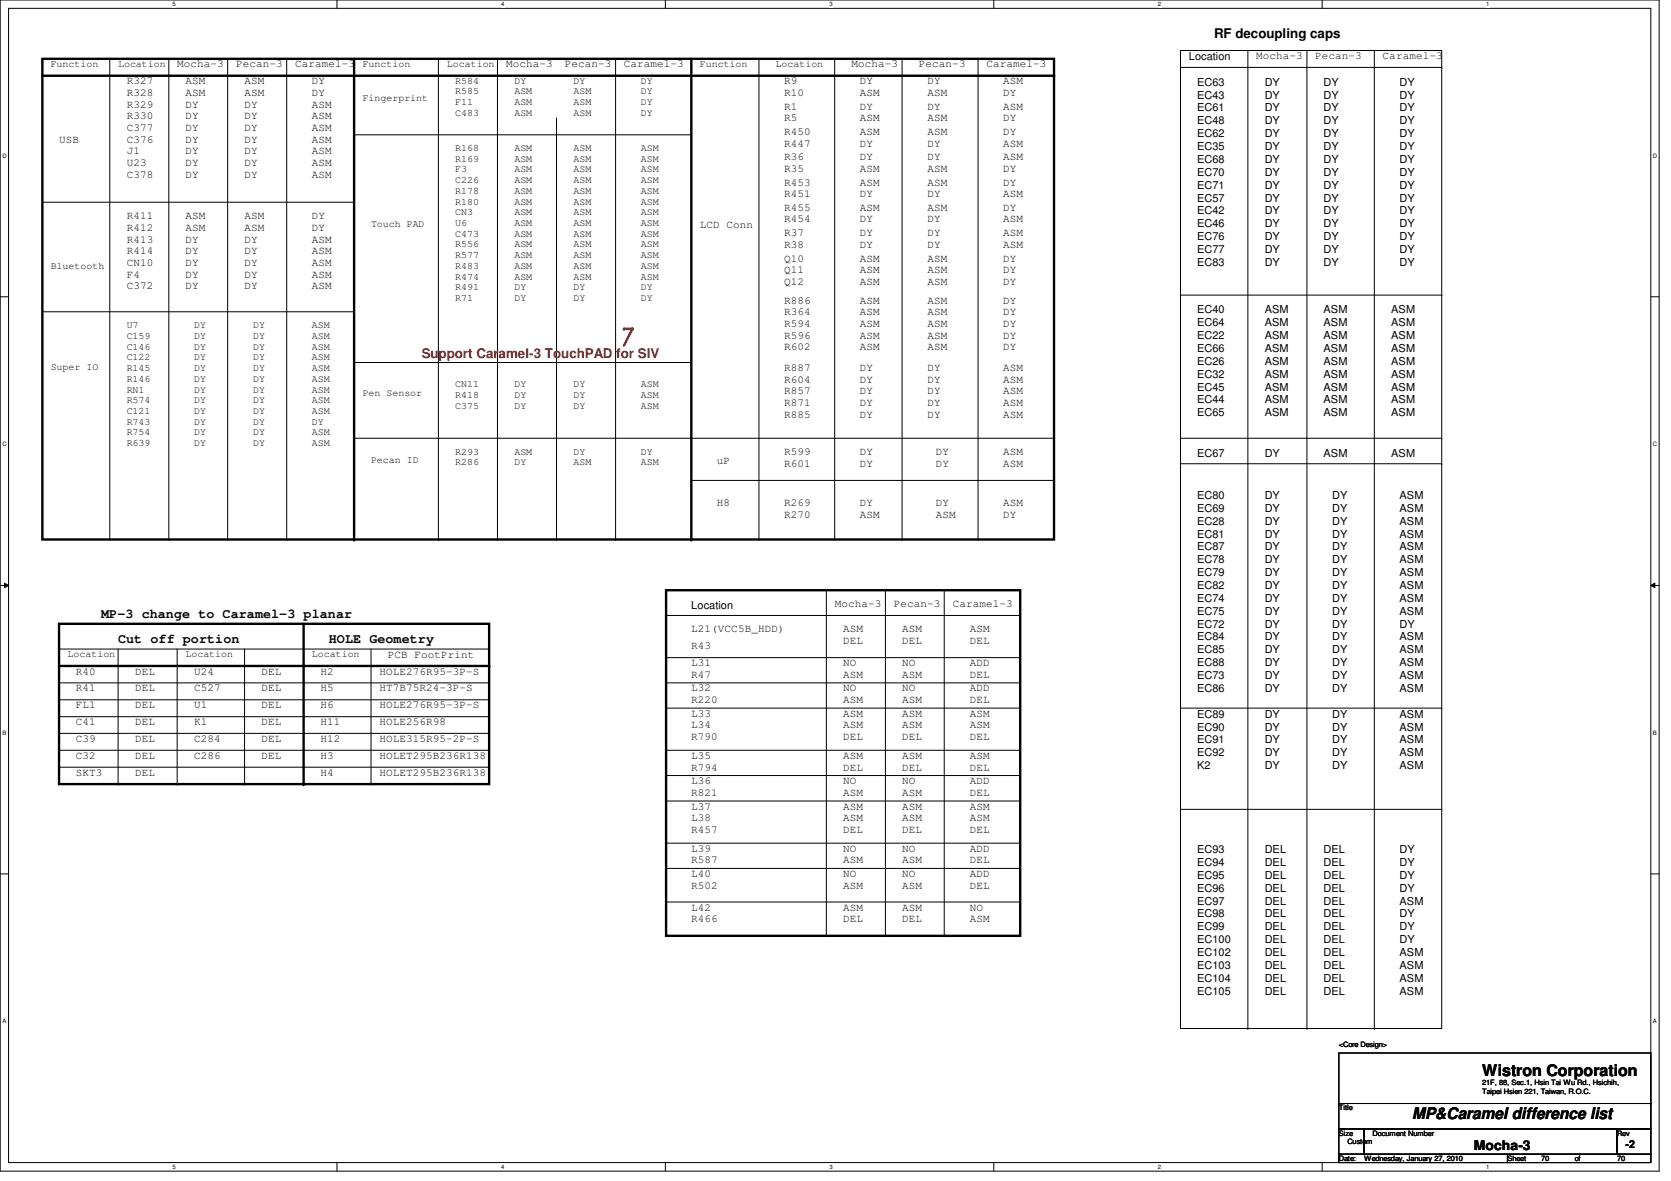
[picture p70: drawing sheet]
<svg xmlns="http://www.w3.org/2000/svg" width="297mm" height="210mm" viewBox="0 0 297 210" stroke-linecap="round" stroke-linejoin="round" font-family="sans-serif">
<defs><g id="words">
<g font-size="2.8">
<text x="263.5" y="191.3">Wistron Corporation</text>
<text x="251" y="198.9">MP&amp;Caramel difference list</text>
</g>
<g font-size="2.4">
<text x="215.8" y="6.7">RF decoupling caps</text>
<text x="18" y="109.8">MP-3 change to Caramel-3 planar</text>
<text x="21" y="114.3">Cut off portion</text>
<text x="58.5" y="114.3">HOLE Geometry</text>
<text x="262" y="204.3">Mocha-3</text>
</g>
<text font-size="2.4" fill="#f00" x="75" y="63.6">Support Caramel-3 TouchPAD for SIV</text>
<g font-size="1.9">
<text x="31.5" y="12">Mocha-3</text>
<text x="42" y="12">Pecan-3</text>
<text x="52.5" y="12">Caramel-3</text>
<text x="90" y="12">Mocha-3</text>
<text x="100.4" y="12">Pecan-3</text>
<text x="110.9" y="12">Caramel-3</text>
<text x="151.4" y="12">Mocha-3</text>
<text x="163.4" y="12">Pecan-3</text>
<text x="175.3" y="12">Caramel-3</text>
<text x="211.3" y="10.8">Location</text>
<text x="223.3" y="10.5">Mocha-3</text>
<text x="233.8" y="10.5">Pecan-3</text>
<text x="245.8" y="10.5">Caramel-3</text>
<text x="22.5" y="15">R327</text>
<text x="22.5" y="17.1">R328</text>
<text x="33" y="15">ASM</text>
<text x="33" y="17.1">ASM</text>
<text x="43.5" y="15">ASM</text>
<text x="43.5" y="17.1">ASM</text>
<text x="55.5" y="15">DY</text>
<text x="55.5" y="17.1">DY</text>
<text x="139.4" y="15">R9</text>
<text x="139.4" y="17.1">R10</text>
<text x="152.9" y="15">DY</text>
<text x="152.9" y="17.1">ASM</text>
<text x="164.9" y="15">DY</text>
<text x="164.9" y="17.1">ASM</text>
<text x="178.3" y="15">ASM</text>
<text x="178.3" y="17.1">DY</text>
<text x="212.8" y="15.2">EC63</text>
<text x="212.8" y="17.5">EC43</text>
<text x="224.8" y="15.2">DY</text>
<text x="224.8" y="17.5">DY</text>
<text x="235.3" y="15.2">DY</text>
<text x="235.3" y="17.5">DY</text>
<text x="248.8" y="15.2">DY</text>
<text x="248.8" y="17.5">DY</text>
<text x="22.5" y="19.1">R329</text>
<text x="22.5" y="21.2">R330</text>
<text x="22.5" y="23.3">C377</text>
<text x="33" y="19.1">DY</text>
<text x="33" y="21.2">DY</text>
<text x="33" y="23.3">DY</text>
<text x="43.5" y="19.1">DY</text>
<text x="43.5" y="21.2">DY</text>
<text x="43.5" y="23.3">DY</text>
<text x="55.5" y="19.1">ASM</text>
<text x="55.5" y="21.2">ASM</text>
<text x="55.5" y="23.3">ASM</text>
<text x="139.4" y="19.5">R1</text>
<text x="139.4" y="21.5">R5</text>
<text x="152.9" y="19.5">DY</text>
<text x="152.9" y="21.5">ASM</text>
<text x="164.9" y="19.5">DY</text>
<text x="164.9" y="21.5">ASM</text>
<text x="178.3" y="19.5">ASM</text>
<text x="178.3" y="21.5">DY</text>
<text x="212.8" y="19.8">EC61</text>
<text x="212.8" y="22.1">EC48</text>
<text x="224.8" y="19.8">DY</text>
<text x="224.8" y="22.1">DY</text>
<text x="235.3" y="19.8">DY</text>
<text x="235.3" y="22.1">DY</text>
<text x="248.8" y="19.8">DY</text>
<text x="248.8" y="22.1">DY</text>
<text x="10.5" y="25.5">USB</text>
<text x="22.5" y="25.4">C376</text>
<text x="22.5" y="27.4">J1</text>
<text x="22.5" y="29.5">U23</text>
<text x="33" y="25.4">DY</text>
<text x="33" y="27.4">DY</text>
<text x="33" y="29.5">DY</text>
<text x="43.5" y="25.4">DY</text>
<text x="43.5" y="27.4">DY</text>
<text x="43.5" y="29.5">DY</text>
<text x="55.5" y="25.4">ASM</text>
<text x="55.5" y="27.4">ASM</text>
<text x="55.5" y="29.5">ASM</text>
<text x="139.4" y="24">R450</text>
<text x="139.4" y="26.1">R447</text>
<text x="139.4" y="28.5">R36</text>
<text x="152.9" y="24">ASM</text>
<text x="152.9" y="26.1">DY</text>
<text x="152.9" y="28.5">DY</text>
<text x="164.9" y="24">ASM</text>
<text x="164.9" y="26.1">DY</text>
<text x="164.9" y="28.5">DY</text>
<text x="178.3" y="24">DY</text>
<text x="178.3" y="26.1">ASM</text>
<text x="178.3" y="28.5">ASM</text>
<text x="212.8" y="24.4">EC62</text>
<text x="212.8" y="26.7">EC35</text>
<text x="212.8" y="29">EC68</text>
<text x="224.8" y="24.4">DY</text>
<text x="224.8" y="26.7">DY</text>
<text x="224.8" y="29">DY</text>
<text x="235.3" y="24.4">DY</text>
<text x="235.3" y="26.7">DY</text>
<text x="235.3" y="29">DY</text>
<text x="248.8" y="24.4">DY</text>
<text x="248.8" y="26.7">DY</text>
<text x="248.8" y="29">DY</text>
<text x="22.5" y="31.6">C378</text>
<text x="33" y="31.6">DY</text>
<text x="43.5" y="31.6">DY</text>
<text x="55.5" y="31.6">ASM</text>
<text x="139.4" y="30.6">R35</text>
<text x="139.4" y="33">R453</text>
<text x="139.4" y="35.1">R451</text>
<text x="152.9" y="30.6">ASM</text>
<text x="152.9" y="33">ASM</text>
<text x="152.9" y="35.1">DY</text>
<text x="164.9" y="30.6">ASM</text>
<text x="164.9" y="33">ASM</text>
<text x="164.9" y="35.1">DY</text>
<text x="178.3" y="30.6">DY</text>
<text x="178.3" y="33">DY</text>
<text x="178.3" y="35.1">ASM</text>
<text x="212.8" y="31.2">EC70</text>
<text x="212.8" y="33.5">EC71</text>
<text x="212.8" y="35.8">EC57</text>
<text x="224.8" y="31.2">DY</text>
<text x="224.8" y="33.5">DY</text>
<text x="224.8" y="35.8">DY</text>
<text x="235.3" y="31.2">DY</text>
<text x="235.3" y="33.5">DY</text>
<text x="235.3" y="35.8">DY</text>
<text x="248.8" y="31.2">DY</text>
<text x="248.8" y="33.5">DY</text>
<text x="248.8" y="35.8">DY</text>
<text x="22.5" y="39">R411</text>
<text x="22.5" y="41.1">R412</text>
<text x="33" y="39">ASM</text>
<text x="33" y="41.1">ASM</text>
<text x="43.5" y="39">ASM</text>
<text x="43.5" y="41.1">ASM</text>
<text x="55.5" y="39">DY</text>
<text x="55.5" y="41.1">DY</text>
<text x="124.4" y="40.5">LCD Conn</text>
<text x="139.4" y="37.5">R455</text>
<text x="139.4" y="39.5">R454</text>
<text x="139.4" y="42">R37</text>
<text x="152.9" y="37.5">ASM</text>
<text x="152.9" y="39.5">DY</text>
<text x="152.9" y="42">DY</text>
<text x="164.9" y="37.5">ASM</text>
<text x="164.9" y="39.5">DY</text>
<text x="164.9" y="42">DY</text>
<text x="178.3" y="37.5">DY</text>
<text x="178.3" y="39.5">ASM</text>
<text x="178.3" y="42">ASM</text>
<text x="212.8" y="38.1">EC42</text>
<text x="212.8" y="40.4">EC46</text>
<text x="224.8" y="38.1">DY</text>
<text x="224.8" y="40.4">DY</text>
<text x="235.3" y="38.1">DY</text>
<text x="235.3" y="40.4">DY</text>
<text x="248.8" y="38.1">DY</text>
<text x="248.8" y="40.4">DY</text>
<text x="22.5" y="43.1">R413</text>
<text x="22.5" y="45.2">R414</text>
<text x="22.5" y="47.3">CN10</text>
<text x="33" y="43.1">DY</text>
<text x="33" y="45.2">DY</text>
<text x="33" y="47.3">DY</text>
<text x="43.5" y="43.1">DY</text>
<text x="43.5" y="45.2">DY</text>
<text x="43.5" y="47.3">DY</text>
<text x="55.5" y="43.1">ASM</text>
<text x="55.5" y="45.2">ASM</text>
<text x="55.5" y="47.3">ASM</text>
<text x="139.4" y="44">R38</text>
<text x="139.4" y="46.5">Q10</text>
<text x="152.9" y="44">DY</text>
<text x="152.9" y="46.5">ASM</text>
<text x="164.9" y="44">DY</text>
<text x="164.9" y="46.5">ASM</text>
<text x="178.3" y="44">ASM</text>
<text x="178.3" y="46.5">DY</text>
<text x="212.8" y="42.7">EC76</text>
<text x="212.8" y="45">EC77</text>
<text x="212.8" y="47.2">EC83</text>
<text x="224.8" y="42.7">DY</text>
<text x="224.8" y="45">DY</text>
<text x="224.8" y="47.2">DY</text>
<text x="235.3" y="42.7">DY</text>
<text x="235.3" y="45">DY</text>
<text x="235.3" y="47.2">DY</text>
<text x="248.8" y="42.7">DY</text>
<text x="248.8" y="45">DY</text>
<text x="248.8" y="47.2">DY</text>
<text x="22.5" y="49.4">F4</text>
<text x="22.5" y="51.4">C372</text>
<text x="33" y="49.4">DY</text>
<text x="33" y="51.4">DY</text>
<text x="43.5" y="49.4">DY</text>
<text x="43.5" y="51.4">DY</text>
<text x="55.5" y="49.4">ASM</text>
<text x="55.5" y="51.4">ASM</text>
<text x="139.4" y="48.6">Q11</text>
<text x="139.4" y="50.6">Q12</text>
<text x="139.4" y="54">R886</text>
<text x="152.9" y="48.6">ASM</text>
<text x="152.9" y="50.6">ASM</text>
<text x="152.9" y="54">ASM</text>
<text x="164.9" y="48.6">ASM</text>
<text x="164.9" y="50.6">ASM</text>
<text x="164.9" y="54">ASM</text>
<text x="178.3" y="48.6">DY</text>
<text x="178.3" y="50.6">DY</text>
<text x="178.3" y="54">DY</text>
<text x="139.4" y="56">R364</text>
<text x="139.4" y="58.1">R594</text>
<text x="152.9" y="56">ASM</text>
<text x="152.9" y="58.1">ASM</text>
<text x="164.9" y="56">ASM</text>
<text x="164.9" y="58.1">ASM</text>
<text x="178.3" y="56">DY</text>
<text x="178.3" y="58.1">DY</text>
<text x="212.8" y="55.7">EC40</text>
<text x="212.8" y="58">EC64</text>
<text x="224.8" y="55.7">ASM</text>
<text x="224.8" y="58">ASM</text>
<text x="235.3" y="55.7">ASM</text>
<text x="235.3" y="58">ASM</text>
<text x="247.3" y="55.7">ASM</text>
<text x="247.3" y="58">ASM</text>
<text x="139.4" y="60.2">R596</text>
<text x="139.4" y="62.3">R602</text>
<text x="139.4" y="66">R887</text>
<text x="152.9" y="66">DY</text>
<text x="152.9" y="60.2">ASM</text>
<text x="152.9" y="62.3">ASM</text>
<text x="164.9" y="66">DY</text>
<text x="164.9" y="60.2">ASM</text>
<text x="164.9" y="62.3">ASM</text>
<text x="178.3" y="66">ASM</text>
<text x="178.3" y="60.2">DY</text>
<text x="178.3" y="62.3">DY</text>
<text x="212.8" y="60.3">EC22</text>
<text x="212.8" y="62.6">EC66</text>
<text x="212.8" y="64.9">EC26</text>
<text x="224.8" y="60.3">ASM</text>
<text x="224.8" y="62.6">ASM</text>
<text x="224.8" y="64.9">ASM</text>
<text x="235.3" y="60.3">ASM</text>
<text x="235.3" y="62.6">ASM</text>
<text x="235.3" y="64.9">ASM</text>
<text x="247.3" y="60.3">ASM</text>
<text x="247.3" y="62.6">ASM</text>
<text x="247.3" y="64.9">ASM</text>
<text x="139.4" y="68">R604</text>
<text x="139.4" y="70.1">R857</text>
<text x="152.9" y="68">DY</text>
<text x="152.9" y="70.1">DY</text>
<text x="164.9" y="68">DY</text>
<text x="164.9" y="70.1">DY</text>
<text x="178.3" y="68">ASM</text>
<text x="178.3" y="70.1">ASM</text>
<text x="212.8" y="67.1">EC32</text>
<text x="212.8" y="69.4">EC45</text>
<text x="212.8" y="71.7">EC44</text>
<text x="224.8" y="67.1">ASM</text>
<text x="224.8" y="69.4">ASM</text>
<text x="224.8" y="71.7">ASM</text>
<text x="235.3" y="67.1">ASM</text>
<text x="235.3" y="69.4">ASM</text>
<text x="235.3" y="71.7">ASM</text>
<text x="247.3" y="67.1">ASM</text>
<text x="247.3" y="69.4">ASM</text>
<text x="247.3" y="71.7">ASM</text>
<text x="139.4" y="72.2">R871</text>
<text x="139.4" y="74.3">R885</text>
<text x="152.9" y="72.2">DY</text>
<text x="152.9" y="74.3">DY</text>
<text x="164.9" y="72.2">DY</text>
<text x="164.9" y="74.3">DY</text>
<text x="178.3" y="72.2">ASM</text>
<text x="178.3" y="74.3">ASM</text>
<text x="212.8" y="74">EC65</text>
<text x="224.8" y="74">ASM</text>
<text x="235.3" y="74">ASM</text>
<text x="247.3" y="74">ASM</text>
<text x="127.4" y="82.4">uP</text>
<text x="139.4" y="80.9">R599</text>
<text x="139.4" y="83">R601</text>
<text x="152.9" y="80.9">DY</text>
<text x="152.9" y="83">DY</text>
<text x="166.4" y="80.9">DY</text>
<text x="166.4" y="83">DY</text>
<text x="178.3" y="80.9">ASM</text>
<text x="178.3" y="83">ASM</text>
<text x="212.8" y="81.2">EC67</text>
<text x="224.8" y="81.2">DY</text>
<text x="235.3" y="81.2">ASM</text>
<text x="247.3" y="81.2">ASM</text>
<text x="127.4" y="89.9">H8</text>
<text x="139.4" y="89.9">R269</text>
<text x="152.9" y="89.9">DY</text>
<text x="166.4" y="89.9">DY</text>
<text x="178.3" y="89.9">ASM</text>
<text x="212.8" y="88.7">EC80</text>
<text x="224.8" y="88.7">DY</text>
<text x="236.8" y="88.7">DY</text>
<text x="248.8" y="88.7">ASM</text>
<text x="139.4" y="92">R270</text>
<text x="152.9" y="92">ASM</text>
<text x="166.4" y="92">ASM</text>
<text x="178.3" y="92">DY</text>
<text x="212.8" y="91">EC69</text>
<text x="212.8" y="93.3">EC28</text>
<text x="212.8" y="95.5">EC81</text>
<text x="224.8" y="91">DY</text>
<text x="224.8" y="93.3">DY</text>
<text x="224.8" y="95.5">DY</text>
<text x="236.8" y="91">DY</text>
<text x="236.8" y="93.3">DY</text>
<text x="236.8" y="95.5">DY</text>
<text x="248.8" y="91">ASM</text>
<text x="248.8" y="93.3">ASM</text>
<text x="248.8" y="95.5">ASM</text>
<text x="212.8" y="97.8">EC87</text>
<text x="212.8" y="100.1">EC78</text>
<text x="224.8" y="97.8">DY</text>
<text x="224.8" y="100.1">DY</text>
<text x="236.8" y="97.8">DY</text>
<text x="236.8" y="100.1">DY</text>
<text x="248.8" y="97.8">ASM</text>
<text x="248.8" y="100.1">ASM</text>
<text x="148.4" y="107.9">Mocha-3</text>
<text x="158.9" y="107.9">Pecan-3</text>
<text x="169.4" y="107.9">Caramel-3</text>
<text x="212.8" y="102.4">EC79</text>
<text x="212.8" y="104.7">EC82</text>
<text x="212.8" y="107">EC74</text>
<text x="224.8" y="102.4">DY</text>
<text x="224.8" y="104.7">DY</text>
<text x="224.8" y="107">DY</text>
<text x="236.8" y="102.4">DY</text>
<text x="236.8" y="104.7">DY</text>
<text x="236.8" y="107">DY</text>
<text x="248.8" y="102.4">ASM</text>
<text x="248.8" y="104.7">ASM</text>
<text x="248.8" y="107">ASM</text>
<text x="122.9" y="108.2">Location</text>
<text x="122.9" y="112.4">L21(VCC5B_HDD)</text>
<text x="149.9" y="112.4">ASM</text>
<text x="160.4" y="112.4">ASM</text>
<text x="172.4" y="112.4">ASM</text>
<text x="212.8" y="109.3">EC75</text>
<text x="212.8" y="111.5">EC72</text>
<text x="212.8" y="113.8">EC84</text>
<text x="224.8" y="109.3">DY</text>
<text x="224.8" y="111.5">DY</text>
<text x="224.8" y="113.8">DY</text>
<text x="236.8" y="109.3">DY</text>
<text x="236.8" y="111.5">DY</text>
<text x="236.8" y="113.8">DY</text>
<text x="248.8" y="109.3">ASM</text>
<text x="248.8" y="111.5">DY</text>
<text x="248.8" y="113.8">ASM</text>
<text x="13.5" y="119.9">R40</text>
<text x="24" y="119.9">DEL</text>
<text x="34.5" y="119.9">U24</text>
<text x="46.5" y="119.9">DEL</text>
<text x="57" y="119.9">H2</text>
<text x="67.5" y="119.9">HOLE276R95-3P-S</text>
<text x="69" y="116.9">PCB FootPrint</text>
<text x="122.9" y="118.4">L31</text>
<text x="122.9" y="115.4">R43</text>
<text x="149.9" y="118.4">NO</text>
<text x="149.9" y="114.5">DEL</text>
<text x="160.4" y="118.4">NO</text>
<text x="160.4" y="114.5">DEL</text>
<text x="172.4" y="114.5">DEL</text>
<text x="172.4" y="118.4">ADD</text>
<text x="212.8" y="116.1">EC85</text>
<text x="212.8" y="118.4">EC88</text>
<text x="224.8" y="116.1">DY</text>
<text x="224.8" y="118.4">DY</text>
<text x="236.8" y="116.1">DY</text>
<text x="236.8" y="118.4">DY</text>
<text x="248.8" y="116.1">ASM</text>
<text x="248.8" y="118.4">ASM</text>
<text x="13.5" y="122.9">R41</text>
<text x="13.5" y="125.9">FL1</text>
<text x="24" y="122.9">DEL</text>
<text x="24" y="125.9">DEL</text>
<text x="34.5" y="125.9">U1</text>
<text x="34.5" y="122.9">C527</text>
<text x="46.5" y="122.9">DEL</text>
<text x="46.5" y="125.9">DEL</text>
<text x="57" y="122.9">H5</text>
<text x="57" y="125.9">H6</text>
<text x="67.5" y="122.9">HT7B75R24-3P-S</text>
<text x="67.5" y="125.9">HOLE276R95-3P-S</text>
<text x="122.9" y="120.5">R47</text>
<text x="122.9" y="122.9">L32</text>
<text x="122.9" y="125">R220</text>
<text x="149.9" y="120.5">ASM</text>
<text x="149.9" y="122.9">NO</text>
<text x="149.9" y="125">ASM</text>
<text x="160.4" y="120.5">ASM</text>
<text x="160.4" y="122.9">NO</text>
<text x="160.4" y="125">ASM</text>
<text x="172.4" y="122.9">ADD</text>
<text x="172.4" y="125">DEL</text>
<text x="172.4" y="120.5">DEL</text>
<text x="212.8" y="120.7">EC73</text>
<text x="212.8" y="123">EC86</text>
<text x="224.8" y="120.7">DY</text>
<text x="224.8" y="123">DY</text>
<text x="236.8" y="120.7">DY</text>
<text x="236.8" y="123">DY</text>
<text x="248.8" y="120.7">ASM</text>
<text x="248.8" y="123">ASM</text>
<text x="13.5" y="128.9">C41</text>
<text x="13.5" y="131.9">C39</text>
<text x="24" y="128.9">DEL</text>
<text x="24" y="131.9">DEL</text>
<text x="34.5" y="128.9">K1</text>
<text x="34.5" y="131.9">C284</text>
<text x="46.5" y="128.9">DEL</text>
<text x="46.5" y="131.9">DEL</text>
<text x="57" y="131.9">H12</text>
<text x="57" y="128.9">H11</text>
<text x="67.5" y="131.9">HOLE315R95-2P-S</text>
<text x="67.5" y="128.9">HOLE256R98</text>
<text x="122.9" y="127.4">L33</text>
<text x="122.9" y="129.5">L34</text>
<text x="122.9" y="131.5">R790</text>
<text x="149.9" y="127.4">ASM</text>
<text x="149.9" y="129.5">ASM</text>
<text x="149.9" y="131.5">DEL</text>
<text x="160.4" y="127.4">ASM</text>
<text x="160.4" y="129.5">ASM</text>
<text x="160.4" y="131.5">DEL</text>
<text x="172.4" y="127.4">ASM</text>
<text x="172.4" y="129.5">ASM</text>
<text x="172.4" y="131.5">DEL</text>
<text x="212.8" y="127.6">EC89</text>
<text x="212.8" y="129.8">EC90</text>
<text x="224.8" y="127.6">DY</text>
<text x="224.8" y="129.8">DY</text>
<text x="236.8" y="127.6">DY</text>
<text x="236.8" y="129.8">DY</text>
<text x="248.8" y="127.6">ASM</text>
<text x="248.8" y="129.8">ASM</text>
<text x="13.5" y="134.9">C32</text>
<text x="13.5" y="137.9">SKT3</text>
<text x="24" y="137.9">DEL</text>
<text x="24" y="134.9">DEL</text>
<text x="34.5" y="134.9">C286</text>
<text x="46.5" y="134.9">DEL</text>
<text x="57" y="134.9">H3</text>
<text x="57" y="137.9">H4</text>
<text x="67.5" y="134.9">HOLET295B236R138</text>
<text x="67.5" y="137.9">HOLET295B236R138</text>
<text x="122.9" y="134.9">L35</text>
<text x="122.9" y="136.9">R794</text>
<text x="149.9" y="134.9">ASM</text>
<text x="149.9" y="136.9">DEL</text>
<text x="160.4" y="134.9">ASM</text>
<text x="160.4" y="136.9">DEL</text>
<text x="172.4" y="134.9">ASM</text>
<text x="172.4" y="136.9">DEL</text>
<text x="212.8" y="132.1">EC91</text>
<text x="212.8" y="134.4">EC92</text>
<text x="212.8" y="136.7">K2</text>
<text x="224.8" y="132.1">DY</text>
<text x="224.8" y="134.4">DY</text>
<text x="224.8" y="136.7">DY</text>
<text x="236.8" y="132.1">DY</text>
<text x="236.8" y="134.4">DY</text>
<text x="236.8" y="136.7">DY</text>
<text x="248.8" y="132.1">ASM</text>
<text x="248.8" y="134.4">ASM</text>
<text x="248.8" y="136.7">ASM</text>
<text x="122.9" y="143.9">L37</text>
<text x="122.9" y="139.4">L36</text>
<text x="122.9" y="141.4">R821</text>
<text x="149.9" y="139.4">NO</text>
<text x="149.9" y="141.4">ASM</text>
<text x="149.9" y="143.9">ASM</text>
<text x="160.4" y="139.4">NO</text>
<text x="160.4" y="141.4">ASM</text>
<text x="160.4" y="143.9">ASM</text>
<text x="172.4" y="139.4">ADD</text>
<text x="172.4" y="141.4">DEL</text>
<text x="172.4" y="143.9">ASM</text>
<text x="122.9" y="146">L38</text>
<text x="122.9" y="148">R457</text>
<text x="149.9" y="146">ASM</text>
<text x="149.9" y="148">DEL</text>
<text x="160.4" y="146">ASM</text>
<text x="160.4" y="148">DEL</text>
<text x="172.4" y="146">ASM</text>
<text x="172.4" y="148">DEL</text>
<text x="122.9" y="151.4">L39</text>
<text x="122.9" y="153.5">R587</text>
<text x="122.9" y="155.9">L40</text>
<text x="149.9" y="155.9">NO</text>
<text x="149.9" y="151.4">NO</text>
<text x="149.9" y="153.5">ASM</text>
<text x="160.4" y="151.4">NO</text>
<text x="160.4" y="153.5">ASM</text>
<text x="160.4" y="155.9">NO</text>
<text x="172.4" y="155.9">ADD</text>
<text x="172.4" y="151.4">ADD</text>
<text x="172.4" y="153.5">DEL</text>
<text x="212.8" y="151.6">EC93</text>
<text x="212.8" y="153.9">EC94</text>
<text x="224.8" y="151.6">DEL</text>
<text x="224.8" y="153.9">DEL</text>
<text x="235.3" y="151.6">DEL</text>
<text x="235.3" y="153.9">DEL</text>
<text x="248.8" y="151.6">DY</text>
<text x="248.8" y="153.9">DY</text>
<text x="122.9" y="157.9">R502</text>
<text x="122.9" y="161.8">L42</text>
<text x="149.9" y="157.9">ASM</text>
<text x="149.9" y="161.8">ASM</text>
<text x="160.4" y="161.8">ASM</text>
<text x="160.4" y="157.9">ASM</text>
<text x="172.4" y="161.8">NO</text>
<text x="172.4" y="157.9">DEL</text>
<text x="212.8" y="156.2">EC95</text>
<text x="212.8" y="158.5">EC96</text>
<text x="212.8" y="160.8">EC97</text>
<text x="224.8" y="156.2">DEL</text>
<text x="224.8" y="158.5">DEL</text>
<text x="224.8" y="160.8">DEL</text>
<text x="235.3" y="156.2">DEL</text>
<text x="235.3" y="158.5">DEL</text>
<text x="235.3" y="160.8">DEL</text>
<text x="248.8" y="156.2">DY</text>
<text x="248.8" y="158.5">DY</text>
<text x="248.8" y="160.8">ASM</text>
<text x="122.9" y="163.9">R466</text>
<text x="149.9" y="163.9">DEL</text>
<text x="160.4" y="163.9">DEL</text>
<text x="172.4" y="163.9">ASM</text>
<text x="212.8" y="163.1">EC98</text>
<text x="212.8" y="165.4">EC99</text>
<text x="212.8" y="167.6">EC100</text>
<text x="224.8" y="163.1">DEL</text>
<text x="224.8" y="165.4">DEL</text>
<text x="224.8" y="167.6">DEL</text>
<text x="235.3" y="163.1">DEL</text>
<text x="235.3" y="165.4">DEL</text>
<text x="235.3" y="167.6">DEL</text>
<text x="248.8" y="163.1">DY</text>
<text x="248.8" y="165.4">DY</text>
<text x="248.8" y="167.6">DY</text>
<text x="212.8" y="169.9">EC102</text>
<text x="212.8" y="172.2">EC103</text>
<text x="224.8" y="169.9">DEL</text>
<text x="224.8" y="172.2">DEL</text>
<text x="235.3" y="169.9">DEL</text>
<text x="235.3" y="172.2">DEL</text>
<text x="248.8" y="169.9">ASM</text>
<text x="248.8" y="172.2">ASM</text>
<text x="212.8" y="174.5">EC104</text>
<text x="212.8" y="176.8">EC105</text>
<text x="224.8" y="174.5">DEL</text>
<text x="224.8" y="176.8">DEL</text>
<text x="235.3" y="174.5">DEL</text>
<text x="235.3" y="176.8">DEL</text>
<text x="248.8" y="174.5">ASM</text>
<text x="248.8" y="176.8">ASM</text>
<text x="289" y="204">-2</text>
</g>
<g font-size="1.8">
<text x="9" y="11.9">Function</text>
<text x="21" y="11.9">Location</text>
<text x="64.5" y="11.9">Function</text>
<text x="79.5" y="11.9">Location</text>
<text x="124.4" y="11.9">Function</text>
<text x="137.9" y="11.9">Location</text>
<text x="64.5" y="17.9">Fingerprint</text>
<text x="80.9" y="14.9">R584</text>
<text x="80.9" y="16.8">R585</text>
<text x="91.4" y="14.9">DY</text>
<text x="91.4" y="16.8">ASM</text>
<text x="101.9" y="14.9">DY</text>
<text x="101.9" y="16.8">ASM</text>
<text x="113.9" y="14.9">DY</text>
<text x="113.9" y="16.8">DY</text>
<text x="80.9" y="18.7">F11</text>
<text x="80.9" y="20.6">C483</text>
<text x="91.4" y="18.7">ASM</text>
<text x="91.4" y="20.6">ASM</text>
<text x="101.9" y="18.7">ASM</text>
<text x="101.9" y="20.6">ASM</text>
<text x="113.9" y="18.7">DY</text>
<text x="113.9" y="20.6">DY</text>
<text x="80.9" y="26.8">R168</text>
<text x="80.9" y="28.7">R169</text>
<text x="91.4" y="26.8">ASM</text>
<text x="91.4" y="28.7">ASM</text>
<text x="101.9" y="26.8">ASM</text>
<text x="101.9" y="28.7">ASM</text>
<text x="113.9" y="26.8">ASM</text>
<text x="113.9" y="28.7">ASM</text>
<text x="80.9" y="30.6">F3</text>
<text x="80.9" y="32.6">C226</text>
<text x="80.9" y="34.5">R178</text>
<text x="91.4" y="30.6">ASM</text>
<text x="91.4" y="32.6">ASM</text>
<text x="91.4" y="34.5">ASM</text>
<text x="101.9" y="30.6">ASM</text>
<text x="101.9" y="32.6">ASM</text>
<text x="101.9" y="34.5">ASM</text>
<text x="113.9" y="30.6">ASM</text>
<text x="113.9" y="32.6">ASM</text>
<text x="113.9" y="34.5">ASM</text>
<text x="66" y="40.3">Touch PAD</text>
<text x="80.9" y="36.4">R180</text>
<text x="80.9" y="38.3">CN3</text>
<text x="80.9" y="40.2">U6</text>
<text x="91.4" y="36.4">ASM</text>
<text x="91.4" y="38.3">ASM</text>
<text x="91.4" y="40.2">ASM</text>
<text x="101.9" y="36.4">ASM</text>
<text x="101.9" y="38.3">ASM</text>
<text x="101.9" y="40.2">ASM</text>
<text x="113.9" y="36.4">ASM</text>
<text x="113.9" y="38.3">ASM</text>
<text x="113.9" y="40.2">ASM</text>
<text x="9" y="47.8">Bluetooth</text>
<text x="80.9" y="42.1">C473</text>
<text x="80.9" y="44">R556</text>
<text x="80.9" y="45.9">R577</text>
<text x="80.9" y="47.8">R483</text>
<text x="91.4" y="42.1">ASM</text>
<text x="91.4" y="44">ASM</text>
<text x="91.4" y="45.9">ASM</text>
<text x="91.4" y="47.8">ASM</text>
<text x="101.9" y="42.1">ASM</text>
<text x="101.9" y="44">ASM</text>
<text x="101.9" y="45.9">ASM</text>
<text x="101.9" y="47.8">ASM</text>
<text x="113.9" y="42.1">ASM</text>
<text x="113.9" y="44">ASM</text>
<text x="113.9" y="45.9">ASM</text>
<text x="113.9" y="47.8">ASM</text>
<text x="80.9" y="49.7">R474</text>
<text x="80.9" y="51.6">R491</text>
<text x="80.9" y="53.5">R71</text>
<text x="91.4" y="49.7">ASM</text>
<text x="91.4" y="51.6">DY</text>
<text x="91.4" y="53.5">DY</text>
<text x="101.9" y="49.7">ASM</text>
<text x="101.9" y="51.6">DY</text>
<text x="101.9" y="53.5">DY</text>
<text x="113.9" y="49.7">ASM</text>
<text x="113.9" y="51.6">DY</text>
<text x="113.9" y="53.5">DY</text>
<text x="22.5" y="58.3">U7</text>
<text x="34.5" y="58.3">DY</text>
<text x="45" y="58.3">DY</text>
<text x="55.5" y="58.3">ASM</text>
<text x="9" y="65.8">Super IO</text>
<text x="22.5" y="60.2">C159</text>
<text x="22.5" y="62.1">C146</text>
<text x="22.5" y="64.1">C122</text>
<text x="22.5" y="66">R145</text>
<text x="34.5" y="60.2">DY</text>
<text x="34.5" y="62.1">DY</text>
<text x="34.5" y="64.1">DY</text>
<text x="34.5" y="66">DY</text>
<text x="45" y="60.2">DY</text>
<text x="45" y="62.1">DY</text>
<text x="45" y="64.1">DY</text>
<text x="45" y="66">DY</text>
<text x="55.5" y="60.2">ASM</text>
<text x="55.5" y="62.1">ASM</text>
<text x="55.5" y="64.1">ASM</text>
<text x="55.5" y="66">ASM</text>
<text x="22.5" y="67.9">R146</text>
<text x="22.5" y="69.8">RN1</text>
<text x="22.5" y="71.7">R574</text>
<text x="34.5" y="67.9">DY</text>
<text x="34.5" y="69.8">DY</text>
<text x="34.5" y="71.7">DY</text>
<text x="45" y="67.9">DY</text>
<text x="45" y="69.8">DY</text>
<text x="45" y="71.7">DY</text>
<text x="55.5" y="67.9">ASM</text>
<text x="55.5" y="69.8">ASM</text>
<text x="55.5" y="71.7">ASM</text>
<text x="64.5" y="70.3">Pen Sensor</text>
<text x="80.9" y="68.8">CN11</text>
<text x="80.9" y="70.7">R418</text>
<text x="91.4" y="68.8">DY</text>
<text x="91.4" y="70.7">DY</text>
<text x="101.9" y="68.8">DY</text>
<text x="101.9" y="70.7">DY</text>
<text x="113.9" y="68.8">ASM</text>
<text x="113.9" y="70.7">ASM</text>
<text x="22.5" y="73.6">C121</text>
<text x="22.5" y="75.5">R743</text>
<text x="22.5" y="77.4">R754</text>
<text x="34.5" y="73.6">DY</text>
<text x="34.5" y="75.5">DY</text>
<text x="34.5" y="77.4">DY</text>
<text x="45" y="73.6">DY</text>
<text x="45" y="75.5">DY</text>
<text x="45" y="77.4">DY</text>
<text x="55.5" y="73.6">ASM</text>
<text x="55.5" y="75.5">DY</text>
<text x="55.5" y="77.4">ASM</text>
<text x="80.9" y="72.6">C375</text>
<text x="91.4" y="72.6">DY</text>
<text x="101.9" y="72.6">DY</text>
<text x="113.9" y="72.6">ASM</text>
<text x="22.5" y="79.3">R639</text>
<text x="34.5" y="79.3">DY</text>
<text x="45" y="79.3">DY</text>
<text x="55.5" y="79.3">ASM</text>
<text x="66" y="82.3">Pecan ID</text>
<text x="80.9" y="80.8">R293</text>
<text x="80.9" y="82.7">R286</text>
<text x="91.4" y="80.8">ASM</text>
<text x="91.4" y="82.7">DY</text>
<text x="101.9" y="80.8">DY</text>
<text x="101.9" y="82.7">ASM</text>
<text x="113.9" y="80.8">DY</text>
<text x="113.9" y="82.7">ASM</text>
<text x="12" y="116.8">Location</text>
<text x="33" y="116.8">Location</text>
<text x="55.5" y="116.8">Location</text>
</g>
<g font-size="1.3">
<text x="238" y="186.1">&lt;Core Design&gt;</text>
<text x="238" y="197.3">Title</text>
<text x="263.5" y="192.8">21F, 88, Sec.1, Hsin Tai Wu Rd., Hsichih,</text>
<text x="263.5" y="194.4">Taipei Hsien 221, Taiwan, R.O.C.</text>
<text x="238" y="201.8">Size</text>
<text x="239.5" y="203.3">Custom</text>
<text x="244" y="201.8">Document Number</text>
<text x="287.4" y="201.8">Rev</text>
<text x="238" y="206.3">Date:</text>
<text x="242.5" y="206.3">Wednesday, January 27, 2010</text>
<text x="268" y="206.3">Sheet</text>
<text x="274" y="206.3">70</text>
<text x="279.9" y="206.3">of</text>
<text x="287.4" y="206.3">70</text>
</g>
<g font-size="1.1">
<text x="30.7" y="1.1">5</text>
<text x="89.1" y="1.1">4</text>
<text x="147.4" y="1.1">3</text>
<text x="205.8" y="1.1">2</text>
<text x="264.2" y="1.1">1</text>
<text x=".4" y="28.1">D</text>
<text x="293.8" y="28.1">D</text>
<text x=".4" y="79.3">C</text>
<text x="293.8" y="79.3">C</text>
<text x=".4" y="130.6">B</text>
<text x="293.8" y="130.6">B</text>
<text x=".4" y="181.9">A</text>
<text x="293.8" y="181.9">A</text>
<text x="30.7" y="207.8">5</text>
<text x="89.1" y="207.8">4</text>
<text x="147.4" y="207.8">3</text>
<text x="205.8" y="207.8">2</text>
<text x="264.2" y="207.8">1</text>
</g>
</g></defs>
<path d="M0 0h294.9v208.2h-294.9zM1.5 1.5h292v205.1h-292z" fill="none" stroke="#000" stroke-width=".18"/>
<g fill="#fff">
<path d="M30.7 .2h.6v1.2h-.6z"/>
<path d="M30.7 206.8h.6v1.2h-.6z"/>
</g>
<path d="M59.9 0v1.5M59.9 206.6v1.5" fill="none" stroke="#000" stroke-width=".18"/>
<g fill="#fff">
<path d="M89.1 .2h.6v1.2h-.6z"/>
<path d="M89.1 206.8h.6v1.2h-.6z"/>
</g>
<path d="M118.3 0v1.5M118.3 206.6v1.5" fill="none" stroke="#000" stroke-width=".18"/>
<g fill="#fff">
<path d="M147.4 .2h.6v1.2h-.6z"/>
<path d="M147.4 206.8h.6v1.2h-.6z"/>
</g>
<path d="M176.7 0v1.5M176.7 206.6v1.5" fill="none" stroke="#000" stroke-width=".18"/>
<g fill="#fff">
<path d="M205.8 .2h.6v1.2h-.6z"/>
<path d="M205.8 206.8h.6v1.2h-.6z"/>
</g>
<path d="M235 0v1.5M235 206.6v1.5" fill="none" stroke="#000" stroke-width=".18"/>
<g fill="#fff">
<path d="M264.2 .2h.6v1.2h-.6z"/>
<path d="M264.2 206.8h.6v1.2h-.6z"/>
<path d="M.4 27.1h.8v1.2h-.8z"/>
<path d="M293.8 27.1h.8v1.2h-.8z"/>
<path d="M.4 78.4h.8v1.1h-.8z"/>
<path d="M293.8 78.4h.8v1.1h-.8z"/>
</g>
<path d="M0 52.7h1.5M293.5 52.7h1.4" fill="none" stroke="#000" stroke-width=".18"/>
<g fill="#fff">
<path d="M.4 129.7h.7v1.2h-.7z"/>
<path d="M293.8 129.7h.8v1.2h-.8z"/>
</g>
<path d="M0 104.1h1.5M.8 103.6l.7 .5-.7 .3zM293.5 104.1l.7-.5v.8zM293.5 104.1h1.4" fill="none" stroke="#000" stroke-width=".18"/>
<path d="M.8 103.6l.7 .5-.7 .3zM293.5 104.1l.7-.5v.8z" fill="#000"/>
<g fill="#fff">
<path d="M.4 180.9h.7v1.2h-.7z"/>
<path d="M293.8 180.9h.8v1.2h-.8z"/>
</g>
<g fill="none" stroke="#000" stroke-width=".18">
<path d="M19.5 10.5v85.4M30 10.5v85.4M40.5 10.5v85.4M51 10.5v85.4M77.9 10.5v85.4M88.4 10.5v85.4M109.4 10.5v85.4M134.9 10.5v85.4M148.4 10.5v85.4M160.4 10.5v85.4M173.9 10.5v85.4M7.5 35.9h55.4"/>
<path d="M62.9 35.9h.1M62.9 24h60M98.9 21v74.9M122.9 24h.1M7.5 55.4h55.4M62.9 55.4h.1M62.9 77.9h124.5M62.9 64.4h60M122.9 64.4h.1M187.4 77.9h.1M19.5 95.9h.1M30 95.9h.1"/>
<path d="M40.5 95.9h.1M51 95.9h.1M77.9 95.9h.1M88.4 95.9h.1M98.9 95.9h.1M109.4 95.9h.1M134.9 95.9h.1M148.4 95.9h.1M160.4 95.9h.1M173.9 95.9h.1M10.5 115.4h76.4M21 115.4v24"/>
<path d="M31.5 115.4v24M43.5 115.4v24M66 115.4v24M86.9 115.4h.1M10.5 121.4h76.4M10.5 124.4h76.4M10.5 127.4h76.4M10.5 130.3h76.4M10.5 133.3h76.4M10.5 136.4h76.4M21 139.4h.1M31.5 139.4h.1"/>
<path d="M43.5 139.4h.1M66 139.4h.1M86.9 121.4h.1M86.9 124.4h.1M86.9 127.4h.1M86.9 130.3h.1M86.9 133.3h.1M86.9 136.4h.1M0 155.3h1.5M293.5 155.3h1.4M238 187.2h55.5v8.9h-55.5zM238 196.1h55.5v4.6h-55.5z"/>
<path d="M238 200.7h4.5v4.4h-4.5zM238 205.1h30v1.5h-30zM242.5 200.7h44.9v4.4h-44.9zM268 205.1h25.5v1.5h-25.5zM287.4 200.7h6.1v4.4h-6.1z"/>
</g>
<path d="M7.5 10.5h179.9v85.4h-179.9zM7.5 13.5h179.9M62.9 10.5v85.4M122.9 10.5v85.4M10.5 110.9h76.4v28.5h-76.4zM10.5 118.4h76.4M54 110.9v28.5" fill="none" stroke="#000" stroke-width=".42"/>
<g fill="#000">
<circle cx="187.4" cy="13.5" r=".21"/>
<circle cx="62.9" cy="95.9" r=".21"/>
<circle cx="122.9" cy="95.9" r=".21"/>
<circle cx="86.9" cy="118.4" r=".21"/>
<circle cx="54" cy="139.4" r=".21"/>
</g>
<path d="M112.4 58.4l-1.5 3" fill="none" stroke="#f00" stroke-width=".42"/>
<circle cx="112.4" cy="58.4" r=".21" fill="#f00"/>
<path d="M110.9 58.4h1.5" fill="none" stroke="#f00" stroke-width=".42"/>
<circle cx="110.9" cy="58.4" r=".21" fill="#f00"/>
<g fill="none" stroke="#000" stroke-width=".18">
<path d="M209.8 9h46.5v173.8h-46.5zM209.8 12h46.5M221.8 9v173.8M232.3 9v173.8M244.3 9v173.8M256.3 12h.1M209.8 52.5h46.5M256.3 52.5h.1M209.8 77.9h46.5M256.3 77.9h.1M122.9 85.4h64.5M187.4 85.4h.1"/>
<path d="M209.8 82.4h46.5M256.3 82.4h.1M118.4 109.4h63M118.4 116.9h63M146.9 104.9v61.4M157.4 104.9v61.4M167.8 104.9v61.4M181.4 109.4h.1M181.4 116.9h.1M118.4 121.4h63M118.4 137.8h63M118.4 133.3h63"/>
<path d="M118.4 125.9h63M181.4 121.4h.1M181.4 137.8h.1M181.4 133.3h.1M181.4 125.9h.1M209.8 125.9h46.5M256.3 125.9h.1M118.4 154.3h63M118.4 149.9h63M118.4 142.4h63M181.4 154.3h.1M181.4 149.9h.1"/>
<path d="M181.4 142.4h.1M209.8 143.8h46.5M256.3 143.8h.1M118.4 160.3h63M146.9 166.3h.1M157.4 166.3h.1M167.8 166.3h.1M181.4 160.3h.1M221.8 182.8h.1M232.3 182.8h.1M244.3 182.8h.1"/>
</g>
<path d="M118.4 104.9h63v61.4h-63z" fill="none" stroke="#000" stroke-width=".42"/>
<use href="#words"/>
</svg>
